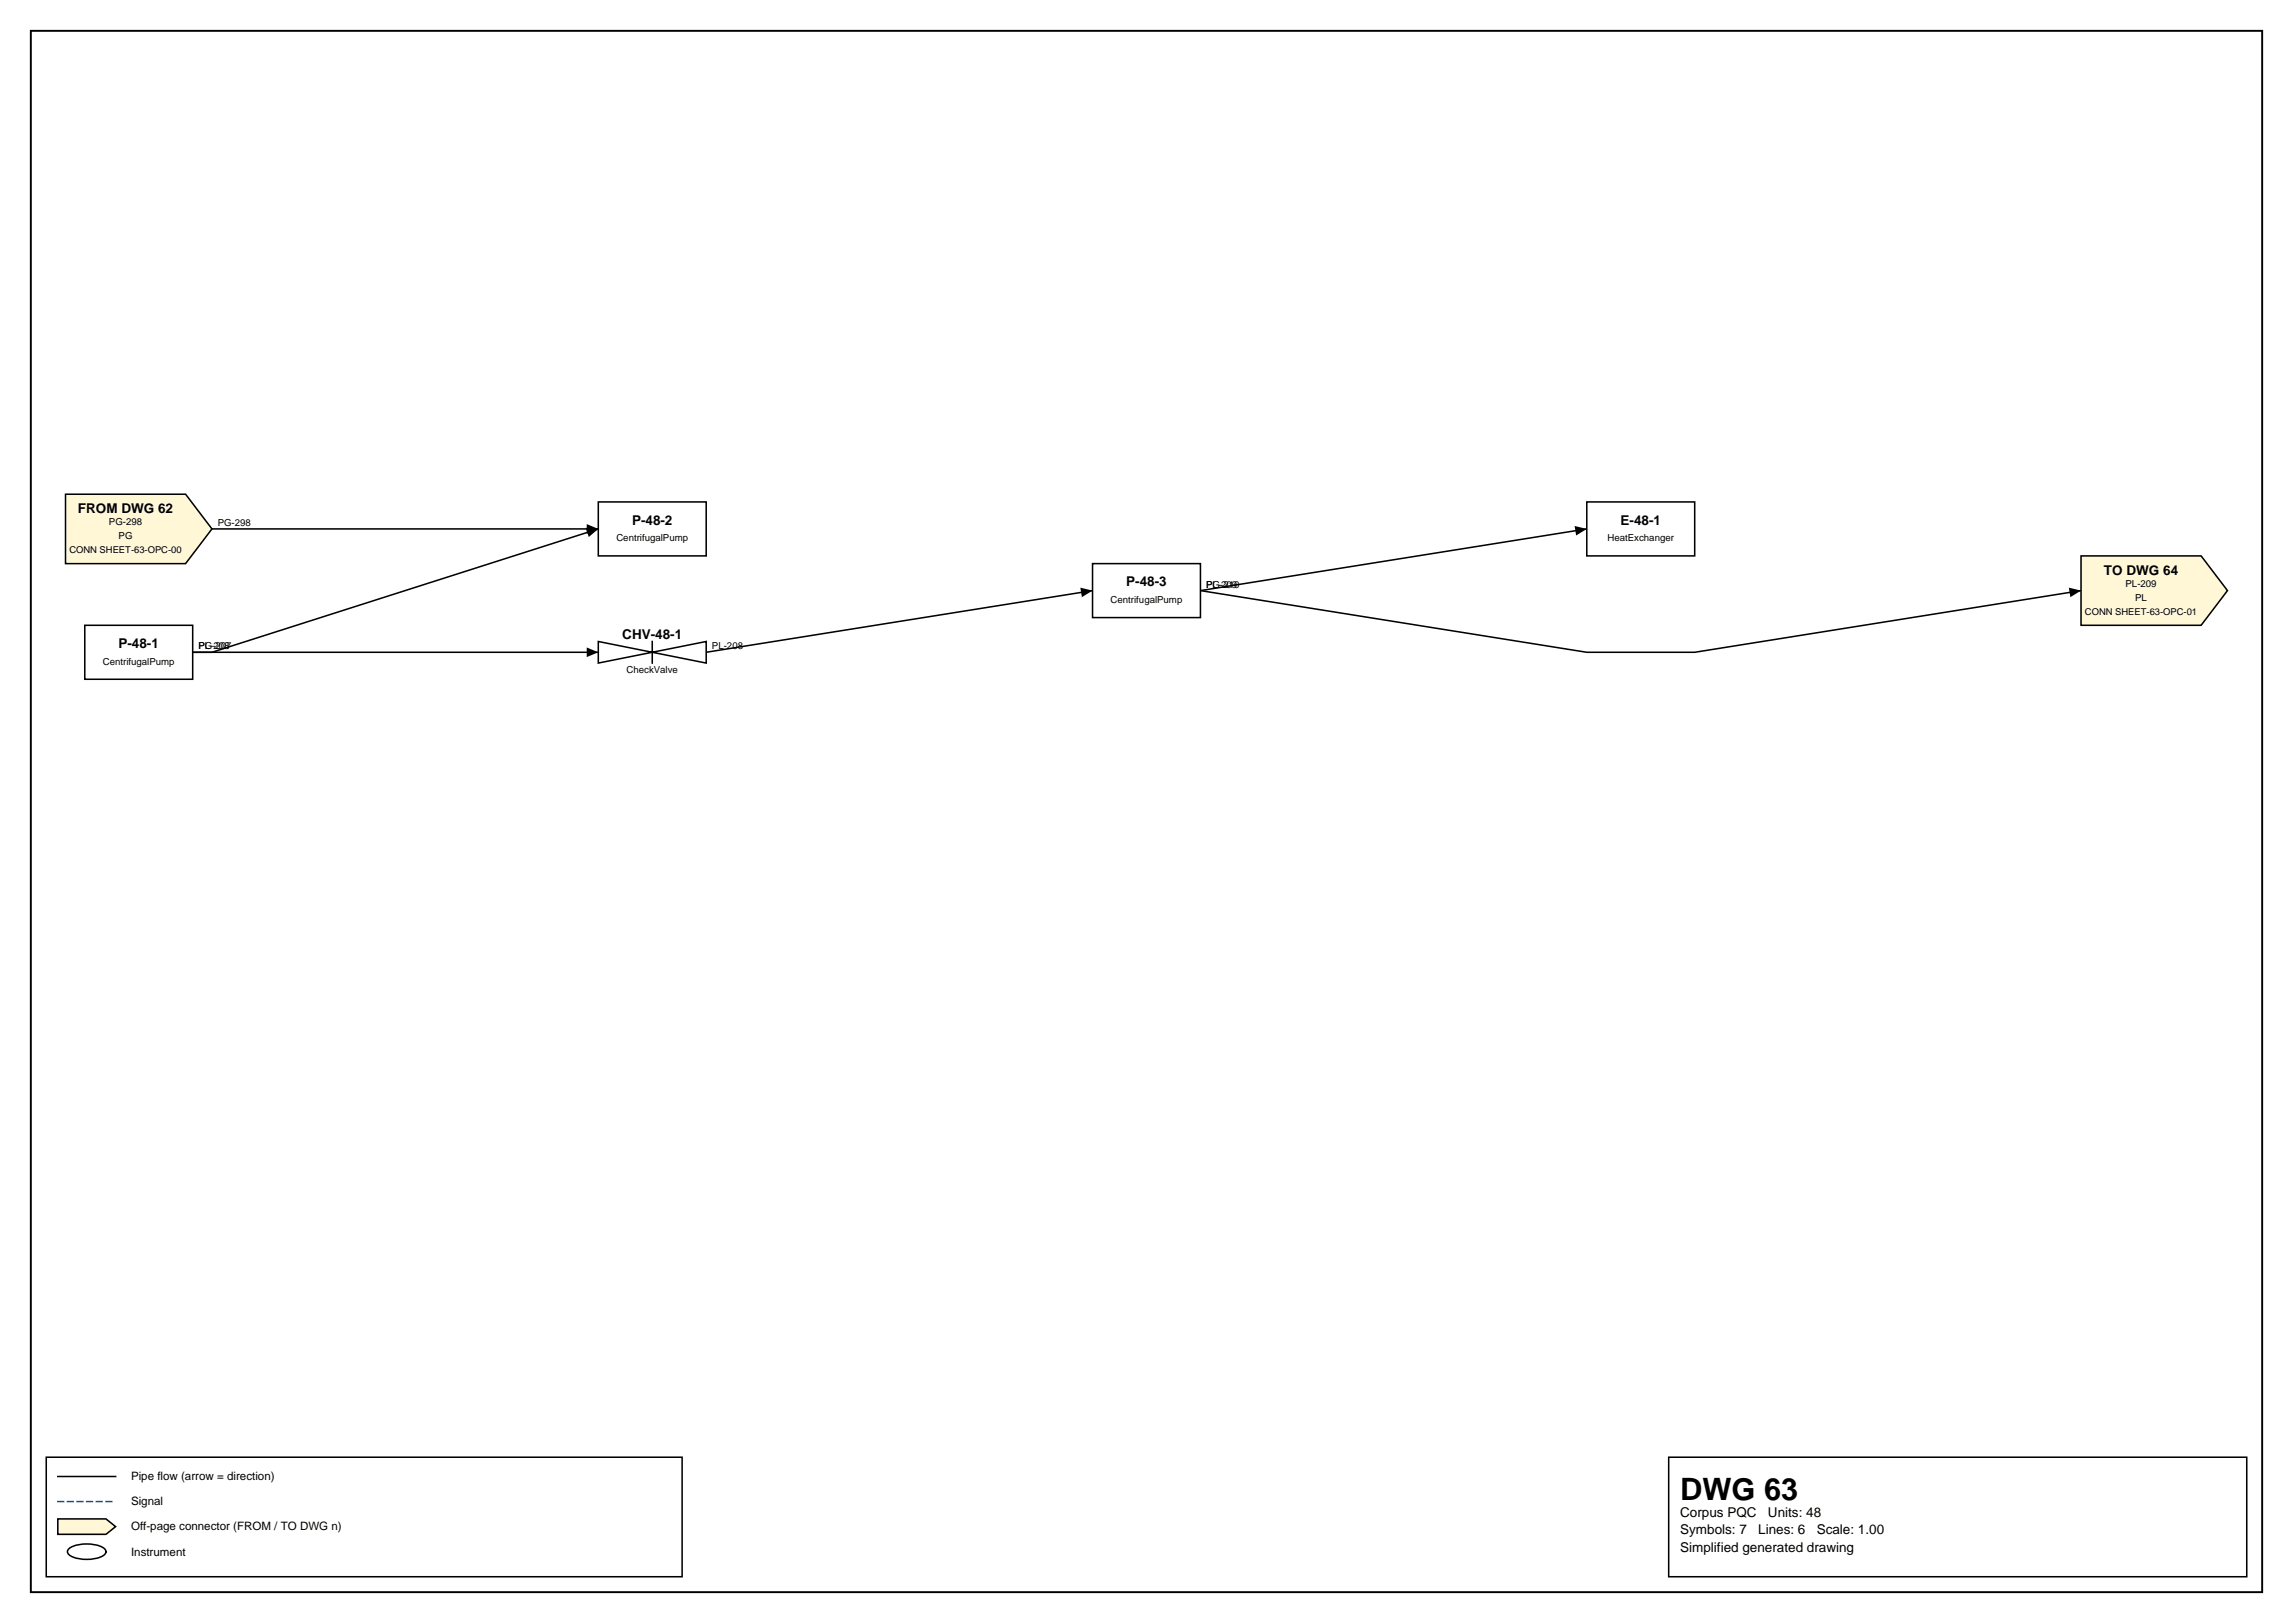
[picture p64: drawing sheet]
<svg xmlns="http://www.w3.org/2000/svg" width="420mm" height="297mm" viewBox="0 0 420 297" stroke-linecap="round" stroke-linejoin="round" font-family="sans-serif">
<defs><g id="words">
<text font-size="5.6" x="307.6" y="274.5">DWG 63</text>
<g font-size="2.5">
<text x="14.3" y="93.9">FROM DWG 62</text>
<text x="115.7" y="96">P-48-2</text>
<text x="296.7" y="96">E-48-1</text>
<text x="206.2" y="107.3">P-48-3</text>
<text x="385.2" y="105.1">TO DWG 64</text>
<text x="21.7" y="118.6">P-48-1</text>
<text x="113.9" y="116.9">CHV-48-1</text>
<text x="307.6" y="277.6">Corpus PQC</text>
<text x="307.6" y="280.8">Symbols: 7</text>
<text x="321.9" y="280.8">Lines: 6</text>
<text x="323.7" y="277.6">Units: 48</text>
<text x="332.6" y="280.8">Scale: 1.00</text>
<text x="307.6" y="284">Simplified generated drawing</text>
</g>
<g font-size="2.1">
<text x="24" y="270.9">Pipe flow (arrow = direction)</text>
<text x="24" y="275.5">Signal</text>
<text x="24" y="280.1">Off-page connector (FROM / TO DWG n)</text>
<text x="24" y="284.7">Instrument</text>
</g>
<g font-size="1.8">
<text x="19.9" y="96.1">PG-298</text>
<text x="21.7" y="98.7">PG</text>
<text x="39.9" y="96.3">PG-298</text>
<text x="112.8" y="99.1">CentrifugalPump</text>
<text x="294.3" y="99.1">HeatExchanger</text>
<text x="220.8" y="107.6">PG-210</text>
<text x="222" y="107.6">L-209</text>
<text x="389.1" y="107.4">PL-209</text>
<text x="203.3" y="110.4">CentrifugalPump</text>
<text x="390.9" y="110">PL</text>
<text x="36.3" y="118.9">PG-207</text>
<text x="37.5" y="118.9">L-208</text>
<text x="130.4" y="118.9">PL-208</text>
<text x="18.8" y="121.6">CentrifugalPump</text>
<text x="114.7" y="123.2">CheckValve</text>
</g>
<g font-size="1.7">
<text x="12.7" y="101.2">CONN SHEET-63-OPC-00</text>
<text x="381.7" y="112.5">CONN SHEET-63-OPC-01</text>
</g>
</g></defs>
<path d="M5.6 5.6h408.6v285.8h-408.6z" fill="none" stroke="#000" stroke-width=".35"/>
<path d="M8.5 266.7h116.4v21.9h-116.4zM10.6 270.2h10.6M305.5 266.7h105.8v21.9h-105.8z" fill="none" stroke="#000" stroke-width=".28"/>
<path d="M10.6 274.8h10.6" fill="none" stroke="#0046c8" stroke-width=".28" stroke-dasharray="1.1 .7"/>
<path d="M10.6 278h8.8l1.8 1.4-1.8 1.4h-8.8z" fill="#fff7d6" stroke="#000" stroke-width=".28"/>
<path d="M38.8 96.8h70.7l-70.7 22.6h-3.5h74.2M290.5 96.8l-70.7 11.3 70.7 11.3h19.8l70.7-11.3M200 108.1l-70.7 11.3M12.7 283.4a6.7 6.7 0 0 1 6.3 0 .72 .72 0 0 1 0 1.2 6.7 6.7 0 0 1-6.3 0 .72 .72 0 0 1 0-1.2z" fill="none" stroke="#000" stroke-width=".28"/>
<path d="M107.4 95.9l2.1 .9-2.1 .9zM107.3 96.6l2.2 .2-1.7 1.5zM288.3 96.3l2.2 .5-1.9 1.2zM107.4 118.5l2.1 .9-2.1 .9zM197.8 107.6l2.2 .5-1.9 1.2zM378.8 107.6l2.2 .5-2 1.2z" fill="#000"/>
<g fill="#fff" stroke="#000" stroke-width=".28">
<path d="M290.5 91.9h19.8v9.8h-19.8z"/>
<path d="M109.5 91.9h19.8v9.8h-19.8z"/>
</g>
<path d="M381 101.7h22l4.8 6.4-4.8 6.3h-22z" fill="#fff7d6" stroke="#000" stroke-width=".28"/>
<path d="M109.5 114.4h19.8v9.9h-19.8z" fill="#fff"/>
<path d="M109.5 117.4l19.8 4v-4l-19.8 4z" fill="#fff" stroke="#000" stroke-width=".28"/>
<path d="M119.4 117.4v4" fill="none" stroke="#000" stroke-width=".28"/>
<path d="M12 90.5h22l4.8 6.3-4.8 6.4h-22z" fill="#fff7d6" stroke="#000" stroke-width=".28"/>
<g fill="#fff" stroke="#000" stroke-width=".28">
<path d="M200 103.2h19.8v9.8h-19.8z"/>
<path d="M15.5 114.4h19.8v9.9h-19.8z"/>
</g>
<use href="#words"/>
</svg>
